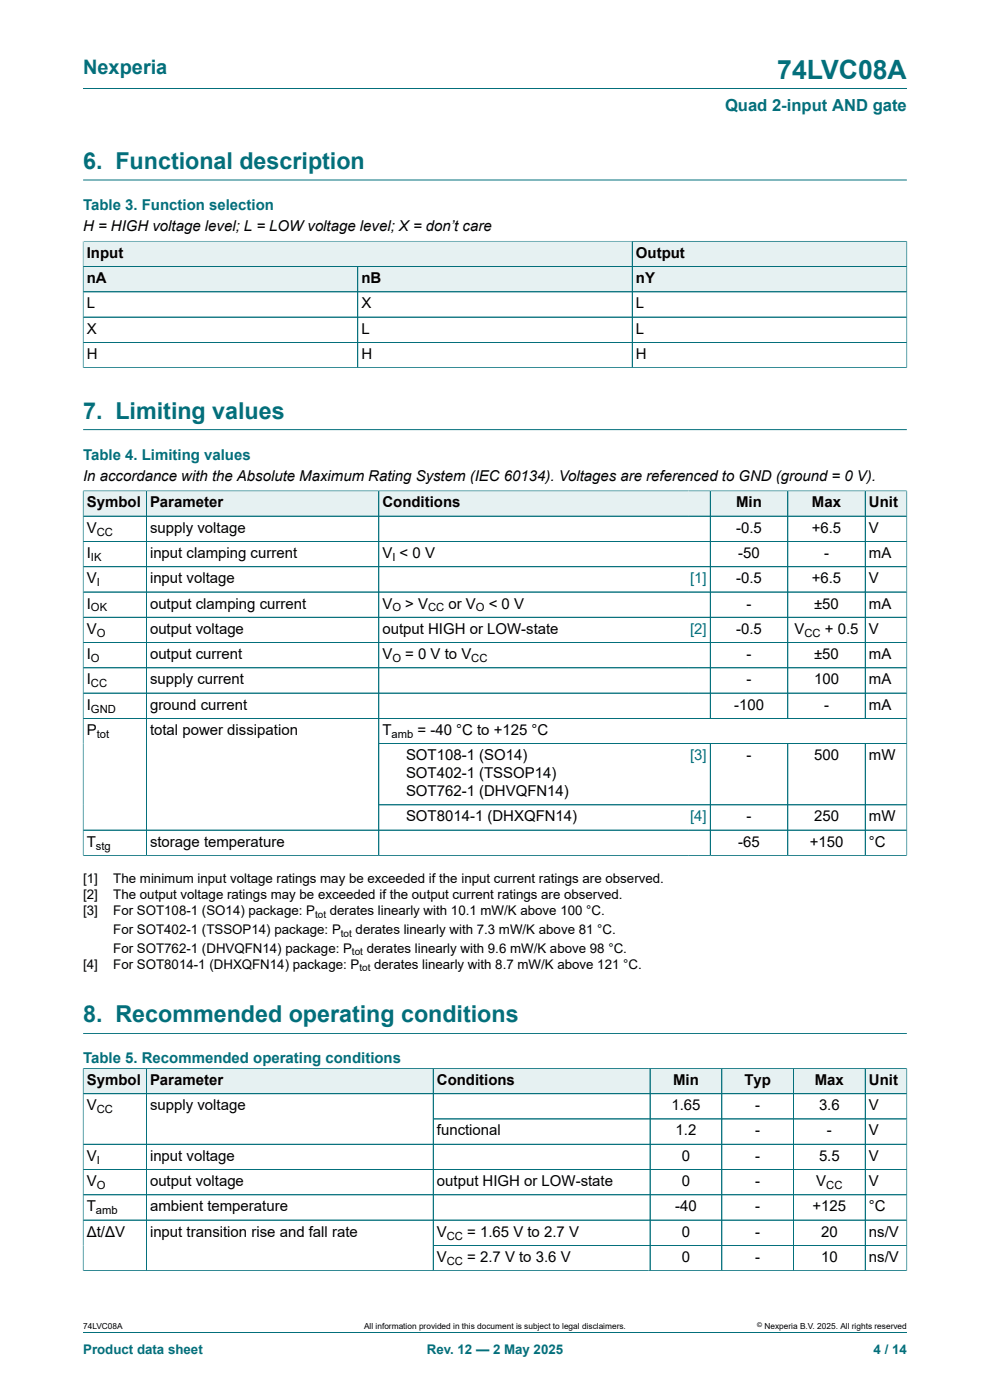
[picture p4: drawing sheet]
<svg xmlns="http://www.w3.org/2000/svg" width="210mm" height="297mm" viewBox="0 0 210 297" stroke-linecap="round" stroke-linejoin="round" font-family="sans-serif">
<defs><g id="words">
<text font-size="5.6" fill="#036f7b" x="164.9" y="16.8">74LVC08A</text>
<g font-size="4.9" fill="#036f7b">
<text x="17.6" y="35.9">6. Functional description</text>
<text x="17.6" y="88.8">7. Limiting values</text>
<text x="17.6" y="216.9">8. Recommended operating conditions</text>
</g>
<text font-size="4.2" fill="#036f7b" x="17.6" y="15.6">Nexperia</text>
<text font-size="3.5" fill="#036f7b" x="153.8" y="23.7">Quad 2-input AND gate</text>
<g font-size="3.2" fill="#036f7b">
<text x="17.6" y="44.5">Table 3. Function selection</text>
<text x="17.6" y="97.5">Table 4. Limiting values</text>
<text x="17.6" y="225.6">Table 5. Recommended operating conditions</text>
</g>
<g font-size="3.2">
<text x="17.6" y="49.1">H = HIGH voltage level; L = LOW voltage level; X = don’t care</text>
<text x="18.4" y="54.7">Input</text>
<text x="134.9" y="54.7">Output</text>
<text x="18.4" y="60.1">nA</text>
<text x="18.4" y="65.4">L</text>
<text x="76.7" y="60.1">nB</text>
<text x="76.7" y="65.4">X</text>
<text x="134.9" y="60.1">nY</text>
<text x="134.9" y="65.4">L</text>
<text x="18.4" y="70.8">X</text>
<text x="76.7" y="70.8">L</text>
<text x="134.9" y="70.8">L</text>
<text x="18.4" y="76.1">H</text>
<text x="76.7" y="76.1">H</text>
<text x="134.9" y="76.1">H</text>
<text x="17.6" y="102">In accordance with the Absolute Maximum Rating System (IEC 60134). Voltages are referenced to GND (ground = 0 V).</text>
<text x="18.4" y="107.6">Symbol</text>
<text x="31.8" y="107.6">Parameter</text>
<text x="81.1" y="107.6">Conditions</text>
<text x="156.2" y="107.6">Min</text>
<text x="172.2" y="107.6">Max</text>
<text x="184.3" y="107.6">Unit</text>
<text x="18.4" y="113">V</text>
<text x="31.8" y="113">supply voltage</text>
<text x="156.2" y="113">-0.5</text>
<text x="172.2" y="113">+6.5</text>
<text x="184.3" y="113">V</text>
<text x="18.4" y="118.4">I</text>
<text x="31.8" y="118.4">input clamping current</text>
<text x="81.1" y="118.4">V &lt; 0 V</text>
<text x="156.6" y="118.4">-50</text>
<text x="174.8" y="118.4">-</text>
<text x="184.3" y="118.4">mA</text>
<text x="18.4" y="123.7">V</text>
<text x="31.8" y="123.7">input voltage</text>
<text x="156.2" y="123.7">-0.5</text>
<text x="172.2" y="123.7">+6.5</text>
<text x="184.3" y="123.7">V</text>
<text x="18.4" y="129.1">I</text>
<text x="31.8" y="129.1">output clamping current</text>
<text x="81.1" y="129.1">V</text>
<text x="86" y="129.1">&gt; V</text>
<text x="95.1" y="129.1">or V</text>
<text x="103.7" y="129.1">&lt; 0 V</text>
<text x="158.4" y="129.1">-</text>
<text x="172.7" y="129.1">±50</text>
<text x="184.3" y="129.1">mA</text>
<text x="18.4" y="134.5">V</text>
<text x="31.8" y="134.5">output voltage</text>
<text x="81.1" y="134.5">output HIGH or LOW-state</text>
<text x="156.2" y="134.5">-0.5</text>
<text x="168.5" y="134.5">V</text>
<text x="175" y="134.5">+ 0.5</text>
<text x="184.3" y="134.5">V</text>
<text x="18.4" y="139.8">I</text>
<text x="31.8" y="139.8">output current</text>
<text x="81.1" y="139.8">V</text>
<text x="86" y="139.8">= 0 V to V</text>
<text x="158.4" y="139.8">-</text>
<text x="172.7" y="139.8">±50</text>
<text x="184.3" y="139.8">mA</text>
<text x="18.4" y="145.2">I</text>
<text x="31.8" y="145.2">supply current</text>
<text x="158.4" y="145.2">-</text>
<text x="172.7" y="145.2">100</text>
<text x="184.3" y="145.2">mA</text>
<text x="18.4" y="150.5">I</text>
<text x="18.4" y="155.9">P</text>
<text x="31.8" y="150.5">ground current</text>
<text x="31.8" y="155.9">total power dissipation</text>
<text x="81.1" y="155.9">T</text>
<text x="88.6" y="155.9">= -40 °C to +125 °C</text>
<text x="155.7" y="150.5">-100</text>
<text x="174.8" y="150.5">-</text>
<text x="184.3" y="150.5">mA</text>
<text x="86.1" y="161.3">SOT108-1 (SO14)</text>
<text x="158.4" y="161.3">-</text>
<text x="172.7" y="161.3">500</text>
<text x="184.3" y="161.3">mW</text>
<text x="86.1" y="165.1">SOT402-1 (TSSOP14)</text>
<text x="86.1" y="168.9">SOT762-1 (DHVQFN14)</text>
<text x="18.4" y="179.6">T</text>
<text x="31.8" y="179.6">storage temperature</text>
<text x="86.1" y="174.2">SOT8014-1 (DHXQFN14)</text>
<text x="156.6" y="179.6">-65</text>
<text x="158.4" y="174.2">-</text>
<text x="171.8" y="179.6">+150</text>
<text x="172.7" y="174.2">250</text>
<text x="184.3" y="174.2">mW</text>
<text x="184.3" y="179.6">°C</text>
<text x="18.4" y="230.2">Symbol</text>
<text x="31.8" y="230.2">Parameter</text>
<text x="92.7" y="230.2">Conditions</text>
<text x="142.8" y="230.2">Min</text>
<text x="157.9" y="230.2">Typ</text>
<text x="172.8" y="230.2">Max</text>
<text x="184.3" y="230.2">Unit</text>
<text x="18.4" y="235.5">V</text>
<text x="31.8" y="235.5">supply voltage</text>
<text x="142.4" y="235.5">1.65</text>
<text x="160.2" y="235.5">-</text>
<text x="173.7" y="235.5">3.6</text>
<text x="184.3" y="235.5">V</text>
<text x="92.7" y="240.9">functional</text>
<text x="143.3" y="240.9">1.2</text>
<text x="160.2" y="240.9">-</text>
<text x="175.4" y="240.9">-</text>
<text x="184.3" y="240.9">V</text>
<text x="18.4" y="246.2">V</text>
<text x="18.4" y="251.6">V</text>
<text x="31.8" y="246.2">input voltage</text>
<text x="31.8" y="251.6">output voltage</text>
<text x="92.7" y="251.6">output HIGH or LOW-state</text>
<text x="144.6" y="246.2">0</text>
<text x="144.6" y="251.6">0</text>
<text x="160.2" y="246.2">-</text>
<text x="160.2" y="251.6">-</text>
<text x="173.2" y="251.6">V</text>
<text x="173.7" y="246.2">5.5</text>
<text x="184.3" y="246.2">V</text>
<text x="184.3" y="251.6">V</text>
<text x="18.4" y="257">T</text>
<text x="31.8" y="257">ambient temperature</text>
<text x="143.2" y="257">-40</text>
<text x="160.2" y="257">-</text>
<text x="172.4" y="257">+125</text>
<text x="184.3" y="257">°C</text>
<text x="18.4" y="262.3">Δt/ΔV</text>
<text x="31.8" y="262.3">input transition rise and fall rate</text>
<text x="92.7" y="262.3">V</text>
<text x="99.1" y="262.3">= 1.65 V to 2.7 V</text>
<text x="144.6" y="262.3">0</text>
<text x="160.2" y="262.3">-</text>
<text x="174.2" y="262.3">20</text>
<text x="184.3" y="262.3">ns/V</text>
<text x="92.7" y="267.7">V</text>
<text x="99.1" y="267.7">= 2.7 V to 3.6 V</text>
<text x="144.6" y="267.7">0</text>
<text x="160.2" y="267.7">-</text>
<text x="174.2" y="267.7">10</text>
<text x="184.3" y="267.7">ns/V</text>
</g>
<g font-size="3.2" fill="#00f">
<text x="146.4" y="123.7">[1]</text>
<text x="146.4" y="134.5">[2]</text>
<text x="146.4" y="161.3">[3]</text>
<text x="146.4" y="174.2">[4]</text>
</g>
<g font-size="2.8">
<text x="17.6" y="187.4">[1]</text>
<text x="17.6" y="190.8">[2]</text>
<text x="24" y="187.4">The minimum input voltage ratings may be exceeded if the input current ratings are observed.</text>
<text x="24" y="190.8">The output voltage ratings may be exceeded if the output current ratings are observed.</text>
<text x="17.6" y="194.2">[3]</text>
<text x="24" y="194.2">For SOT108-1 (SO14) package: P</text>
<text x="70" y="194.2">derates linearly with 10.1 mW/K above 100 °C.</text>
<text x="24" y="198.1">For SOT402-1 (TSSOP14) package: P</text>
<text x="24" y="202.1">For SOT762-1 (DHVQFN14) package: P</text>
<text x="75.4" y="198.1">derates linearly with 7.3 mW/K above 81 °C.</text>
<text x="77.8" y="202.1">derates linearly with 9.6 mW/K above 98 °C.</text>
<text x="17.6" y="205.5">[4]</text>
<text x="24" y="205.5">For SOT8014-1 (DHXQFN14) package: P</text>
<text x="79.4" y="205.5">derates linearly with 8.7 mW/K above 121 °C.</text>
</g>
<g font-size="2.8" fill="#036f7b">
<text x="17.6" y="287.2">Product data sheet</text>
<text x="90.5" y="287.2">Rev. 12 — 2 May 2025</text>
<text x="185.3" y="287.2">4 / 14</text>
</g>
<g font-size="2.4">
<text x="20.5" y="113.6">CC</text>
<text x="19.3" y="119">IK</text>
<text x="83.2" y="119">I</text>
<text x="20.5" y="124.3">I</text>
<text x="19.3" y="129.7">OK</text>
<text x="83.2" y="129.7">O</text>
<text x="90.8" y="129.7">CC</text>
<text x="100.9" y="129.7">O</text>
<text x="20.5" y="135.1">O</text>
<text x="170.7" y="135.1">CC</text>
<text x="19.3" y="140.4">O</text>
<text x="83.2" y="140.4">O</text>
<text x="100" y="140.4">CC</text>
<text x="19.3" y="145.8">CC</text>
<text x="19.3" y="151.2">GND</text>
<text x="20.5" y="156.5">tot</text>
<text x="83.1" y="156.5">amb</text>
<text x="20.4" y="180.2">stg</text>
<text x="20.5" y="236.1">CC</text>
<text x="20.5" y="246.9">I</text>
<text x="20.4" y="257.6">amb</text>
<text x="20.5" y="252.2">O</text>
<text x="175.3" y="252.2">CC</text>
<text x="94.8" y="263">CC</text>
<text x="94.8" y="268.3">CC</text>
</g>
<g font-size="2.1">
<text x="66.8" y="194.7">tot</text>
<text x="72.3" y="198.7">tot</text>
<text x="74.7" y="202.6">tot</text>
<text x="76.2" y="206">tot</text>
</g>
<g font-size="1.8">
<text x="17.6" y="282">74LVC08A</text>
<text x="77.2" y="282">All information provided in this document is subject to legal disclaimers.</text>
<text x="162.2" y="282">Nexperia B.V. 2025. All rights reserved</text>
</g>
<text font-size="1.4" x="160.6" y="281.6">©</text>
</g></defs>
<path d="M17.6 18.8h174.8M17.6 38.2h174.8M17.6 51.1v5.5h116.5v-5.4h-116.5" fill="none" stroke="#036f7b" stroke-width=".21"/>
<g fill="#e6f1f2">
<path d="M17.7 51.3h116.3v5.2h-116.3z"/>
<path d="M134.2 51.3h58.1v5.2h-58.1z"/>
</g>
<path d="M192.4 51.1v5.5h-58.3v-5.4h58.3" fill="none" stroke="#036f7b" stroke-width=".21"/>
<path d="M17.7 56.6h58.1v5.2h-58.1z" fill="#e6f1f2"/>
<path d="M17.6 56.6h58.3v5.3h-58.3z" fill="none" stroke="#036f7b" stroke-width=".21"/>
<path d="M75.9 56.6h58.1v5.2h-58.1z" fill="#e6f1f2"/>
<path d="M75.9 56.6h58.2v5.3h-58.2z" fill="none" stroke="#036f7b" stroke-width=".21"/>
<path d="M134.2 56.6h58.1v5.2h-58.1z" fill="#e6f1f2"/>
<path d="M17.6 51.3v26.8M17.7 56.6h174.7M17.7 51.2h174.6M75.9 56.6v21.4M134.1 51.3v26.7M192.4 51.3v26.8M17.6 78h174.8M17.6 61.9h174.8M17.6 67.3h174.8M17.6 72.6h174.8M17.6 91.1h174.8" fill="none" stroke="#036f7b" stroke-width=".21"/>
<path d="M17.7 104.2h13.3v5.2h-13.3z" fill="#e6f1f2"/>
<path d="M17.6 104.1v5.4h13.4v-5.4h-13.4" fill="none" stroke="#036f7b" stroke-width=".21"/>
<path d="M31.1 104.2h49.2v5.2h-49.2z" fill="#e6f1f2"/>
<path d="M31 104.1h49.3v5.4h-49.3z" fill="none" stroke="#036f7b" stroke-width=".21"/>
<path d="M80.4 104.2h65.7v5.2h-65.7z" fill="#e6f1f2"/>
<path d="M146.1 104.1h-65.8v5.4h65.8" fill="none" stroke="#036f7b" stroke-width=".21"/>
<path d="M146.1 104.2h4.5v5.2h-4.5z" fill="#e6f1f2"/>
<path d="M146.1 104.1h4.6v5.4h-4.6" fill="none" stroke="#036f7b" stroke-width=".21"/>
<path d="M150.7 104.2h16.3v5.2h-16.3z" fill="#e6f1f2"/>
<path d="M150.7 104.1h16.4v5.4h-16.4z" fill="none" stroke="#036f7b" stroke-width=".21"/>
<path d="M167.2 104.2h16.3v5.2h-16.3z" fill="#e6f1f2"/>
<path d="M167.1 104.1h16.4v5.4h-16.4z" fill="none" stroke="#036f7b" stroke-width=".21"/>
<path d="M183.6 104.2h8.7v5.2h-8.7z" fill="#e6f1f2"/>
<g fill="none" stroke="#036f7b" stroke-width=".21">
<path d="M17.6 109.5h174.8M17.6 114.9h174.8M17.6 104.2v77.3M17.7 104.1h174.7M31 104.2v77.3M80.3 104.2v77.3M150.7 104.2v48.2M167.1 104.2v48.2M183.5 104.1v48.3M192.4 104.1v77.4M17.6 125.6h174.8M192.4 120.2h-174.8"/>
<path d="M192.4 131h-174.8M192.4 136.3h-174.8M17.6 141.7h174.8M17.6 152.4h174.8M80.3 157.8h112.1M150.7 157.8v23.7M167.1 157.8v23.7M183.5 157.8v23.7M192.4 147h-174.8M80.3 170.7h112.1M192.4 176.1h-174.8M17.6 181.5h174.8"/>
<path d="M17.6 219.2h174.8"/>
</g>
<path d="M17.7 226.7h13.3v5.3h-13.3z" fill="#e6f1f2"/>
<path d="M17.6 226.6v5.4h13.4v-5.3h-13.4" fill="none" stroke="#036f7b" stroke-width=".21"/>
<path d="M31.1 226.7h60.7v5.3h-60.7z" fill="#e6f1f2"/>
<path d="M31 226.7h60.9v5.3h-60.9z" fill="none" stroke="#036f7b" stroke-width=".21"/>
<path d="M92 226.7h45.5v5.3h-45.5z" fill="#e6f1f2"/>
<path d="M91.9 226.7h46v5.3h-46z" fill="none" stroke="#036f7b" stroke-width=".21"/>
<path d="M137.7 226.7v5.3" fill="none" stroke="#e6f1f2" stroke-width=".28"/>
<path d="M138 226.7h15v5.3h-15z" fill="#e6f1f2"/>
<path d="M137.9 226.7h15.2v5.3h-15.2z" fill="none" stroke="#036f7b" stroke-width=".21"/>
<path d="M153.2 226.7h15.1v5.3h-15.1z" fill="#e6f1f2"/>
<path d="M153.1 226.7h15.2v5.3h-15.2z" fill="none" stroke="#036f7b" stroke-width=".21"/>
<path d="M168.4 226.7h15.1v5.3h-15.1z" fill="#e6f1f2"/>
<path d="M168.3 226.7h15.2v5.3h-15.2z" fill="none" stroke="#036f7b" stroke-width=".21"/>
<path d="M183.6 226.7h8.7v5.3h-8.7z" fill="#e6f1f2"/>
<g fill="none" stroke="#036f7b" stroke-width=".21">
<path d="M17.6 226.7v42.9M17.7 226.7h174.7M31 226.7v42.9M91.9 226.7v42.9M137.9 226.7v42.9M153.1 226.7v42.9M168.3 226.7v42.9M183.5 226.7v42.9M192.4 226.6v43M192.4 232h-174.8M192.4 237.4h-100.5M17.6 248.1h174.8"/>
<path d="M192.4 242.7h-174.8M192.4 253.5h-174.8M192.4 258.8h-174.8M192.4 264.2h-100.5M192.4 269.6h-174.8M17.6 282.6h174.8"/>
</g>
<use href="#words"/>
</svg>
